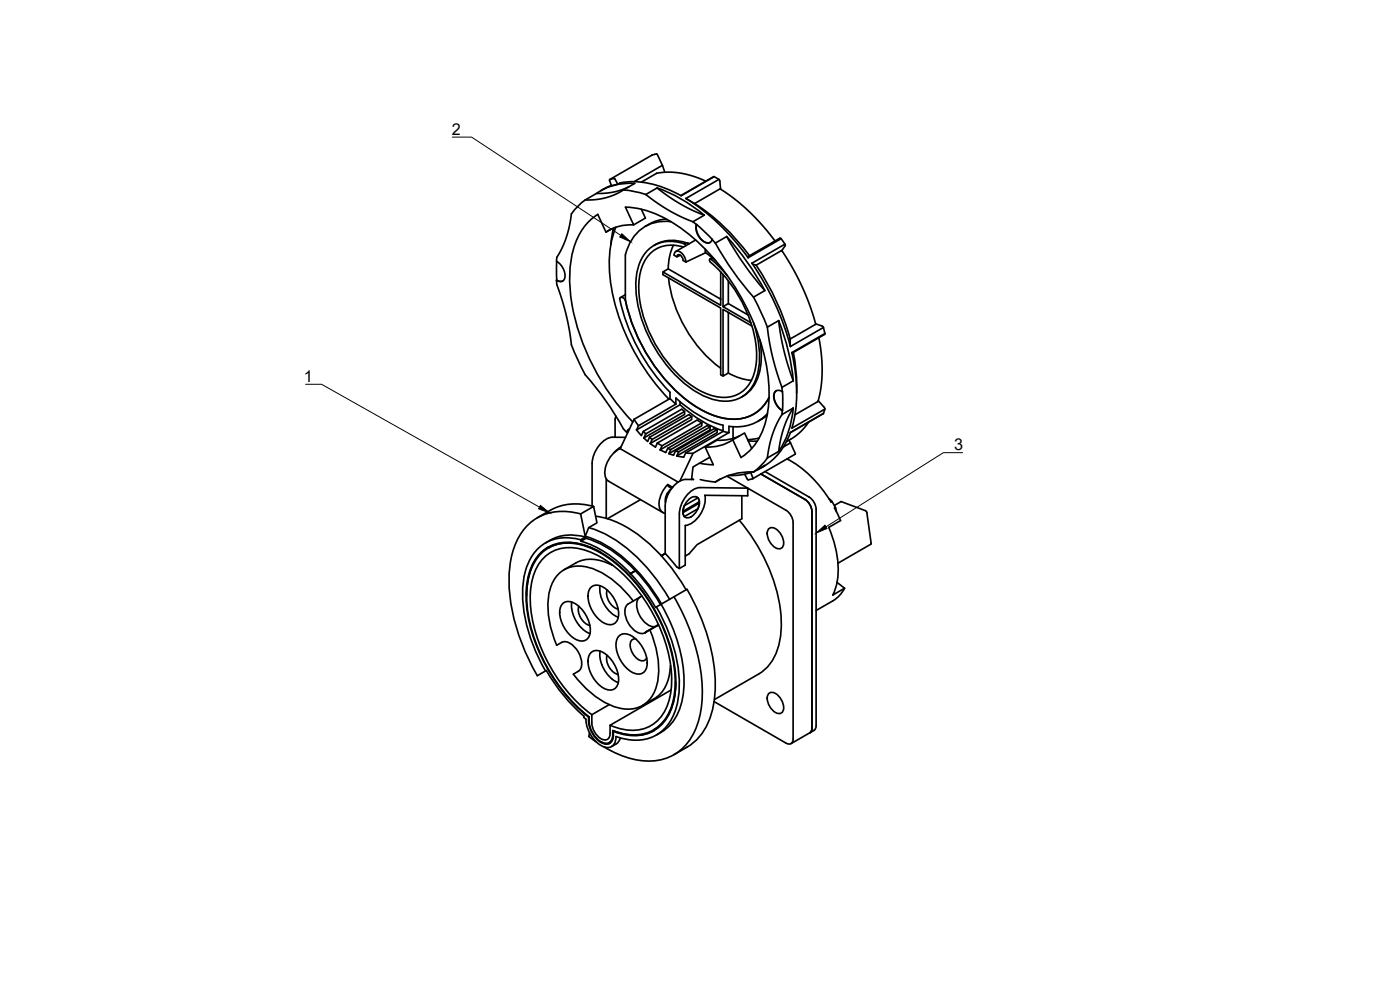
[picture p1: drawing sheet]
<svg xmlns="http://www.w3.org/2000/svg" width="420mm" height="297mm" viewBox="0 0 420 297" stroke-linecap="round" stroke-linejoin="round" font-family="sans-serif">
<defs><g id="words">
<g font-size="4.9">
<text x="135.6" y="40.4">2</text>
<text x="91.2" y="114.6">1</text>
<text x="286.4" y="135.1">3</text>
</g>
</g></defs>
<!-- layer: Visible -->
<g fill="none" stroke="#000" stroke-width=".5">
<path d="M175.6 60a13.4 13.4 0 0 0-4.2 4.6l-.5 3.3-.9 3.1-.9 2.5-1.3 2.6a2.6 2.6 0 0 0-.8 2.3 4.7 4.7 0 0 1 2.2 5.6 1.52 1.52 0 0 1-2.2 .1M179 58l-3.4 2M183 53.9l-.1 .3 .7 1.6 1.8-.5M183.5 55.6l-3.2 1.6M187.1 57l-2.6 1.4-2.7 .9-3 .6-3.2 .1M187.1 57l3.3 .4 3.4 1M188.8 56l-2.1 .9-2.5 .7-2.7 .4h-2.5M190.5 55l-3.4 2M190.5 55a17.6 17.6 0 0 0-11.5 3M193.8 58.4l3.4-2 3.5 2.6 3.6 2.3 3.5 1.8 3.6 1.5M193.8 58.4l3.5 2.6 3.6 2.2 3.5 1.9 3.6 1.4M195.7 46.5l-12.7 7.4"/>
<path d="M195.7 46.5l1.5-.2 1.6 3.3M195.7 46.5h.1M197.2 56.4a44.7 44.7 0 0 1 14.2 8.2M198.8 49.6l.7 2.1M198.8 49.6l-8.5 4.9M205.8 59.5l2.7 1.6M205.9 59.5a65.7 65.7 0 0 1 18.6 17.8M211.8 54.4l-5.7-2.1-2.8-.5-3-.2-3.2 .4-4.6 2.6M214.3 53l-9.9 5.7a27.3 27.3 0 0 0-18.3-3.8l-.7 .4-1-1.8-1.4 .4M214.3 53l-10 5.7M214.3 53l1.5 .8M215.8 53.8l-10 5.7"/>
<path d="M215.8 53.8l.2 .5 .3 2.5M167.1 78.4v5.7M183.4 68.7l-1.5 .9-2.5-5.3a19 19 0 0 0-8.2 14.7 56 56 0 0 0 6.9 31 70.6 70.6 0 0 0 11.8 16.6M184.1 68.4l-.8 4.9M184.8 68.2a35.7 35.7 0 0 0-.3 22.9 67.1 67.1 0 0 0 16.3 28.7M190.2 67.5a13.4 13.4 0 0 0-8.3 2.1M192.5 62.8l1.2 2.6-3.5 2.1-2.5-5.3a32.1 32.1 0 0 1 19.5 8.5 68.6 68.6 0 0 1 23.4 43.3 28.9 28.9 0 0 1-3.6 18.8 15.1 15.1 0 0 1-4.6 4.5l-2.5-5.3 3.6-2.1 2.1 4.7M200 65.7a12.5 12.5 0 0 0-6.3 2.2M201.3 66.5a12.1 12.1 0 0 0-13.6 10v13.5M202.1 73.6a16.2 16.2 0 0 0-1.6 7.1M204.2 76.6l-1.1 .5-.8-.5a1.18 1.18 0 0 1 .8-1.3 1.18 1.18 0 0 1 1.5 .6l1 1.6 .2 1.1M205.1 74.1a9.6 9.6 0 0 0-13 7.9 33 33 0 0 0 5.7 23.1 32.4 32.4 0 0 0 15.1 13.3 9.6 9.6 0 0 0 12.9-4.9 24.7 24.7 0 0 0-.6-17.1 42 42 0 0 0-12.1-17.9l-.1-.8 .4 .1"/>
<path d="M205.3 73.1a10 10 0 0 0-12.6 4.3 23.1 23.1 0 0 0-.5 17.3 41.3 41.3 0 0 0 17.4 23.3 13.1 13.1 0 0 0 12.9 1.2 12.9 12.9 0 0 0 5.5-11.6l-.4-5.2-1.4-5.5M205.3 73.1l.5 .6M205.9 72.8l-.6 .3M206.8 73.1h-.1a11.7 11.7 0 0 0-10.4 .5M208 66.5l1 .9M208.5 61.1l7.7-4.4 4.4 3.1 4.2 3.6 4.3 4.5 3.5 4.4M208.5 61.1a61.3 61.3 0 0 1 16.4 15.6M208.8 72l-6 3.4M209 67.4a4.8 4.8 0 0 0 3.4 5.5 1.29 1.29 0 0 0 1.3-1M209.1 67.4h-.1M209.1 67.4a4.7 4.7 0 0 0 3.6 5.5l.4-.2M209.1 67.4l4.6 4.5"/>
<path d="M211.4 64.6l-3.4 1.9M211.6 74.7l.1 1.1 3.1 2.4M211.8 75.8l-6 2.8-.8-.5-.4-1a.9 .9 0 0 0-1.4-.4l-.1 .4M213.4 77.8l2.5 2.3 2.3 2.6M213.7 71.9l1 1M213.7 77.3l-.7 .4M214 77.5l-.6 .3M218.1 71l-3.4 1.9 5.3 8.5 6.1 7.7M218.1 71l5.3 8.5 6.1 7.7M218.1 71l2.7 3.1 3.5 4.5 5.2 8.6M225.7 79l1.2 .6M225.7 79a80 80 0 0 1 11.5 25"/>
<path d="M226.9 79.6a75.3 75.3 0 0 1 10.3 22.1M234.4 71.6l-9.9 5.7M234.6 75.2l3.3 5.2 2.8 5.5 2.3 5.6 1.8 5.7M234.6 75.2l-7.7 4.4M235.6 73.2l-9.9 5.8M235.6 73.2v.5M235.6 73.2l-1.2-1.6-.4-.1-9.6 5.5 .1 .3M235.6 73.7l-1 1.5M167 84.1l.1 1.3 2.2 6.9 1.6 6.7a24.1 24.1 0 0 0 3.4 10.8l.4 .9a10.4 10.4 0 0 0 2.8 3.9l4.3 5.6 5.3 8.5 1 1M167.1 84.1h-.1M167.1 84.1l1.1 .4 .7-.2M187.7 88.5l-1.5 .8"/>
<path d="M187.7 90l-.7-.7a.65 .65 0 0 0-1 .3 58.3 58.3 0 0 0 15.1 28.1v1.9l-10.8 6.2M187.7 90a51.8 51.8 0 0 0 21.9 32.5 17.4 17.4 0 0 0 15.2 2.4 11.7 11.7 0 0 0 6-5.6M199 81.6v.8l17.3 10v20l.7 .4M200.6 83.4a40.2 40.2 0 0 0 15.7 27.1M216.3 81.6v10l-17.3-10 1.5-.9 15.8 9.1M217 82.3v9.7M218.6 93.7v18.2l-1.6 .9v-20l8.7 5M218.6 84.3v6.8M224.5 94.5l-5.9-3.4-1.6 .9 8.4 4.8M226.1 89.1l2.3 4.5 1.9 4.6M229.5 87.2l-3.4 1.9M233.7 96.2l.6 4.4 .9 4.5 2.9 9.2"/>
<path d="M233.7 96.2l-3.4 2 .6 4.4 .9 4.5 2.9 9.1M233.7 96.2a66.5 66.5 0 0 1 4.4 18.1M244.8 97.2l1.9 .6 .4 .5M244.8 97.2l-7.6 4.5M247.1 98.3l-9.9 5.7M247.1 98.3l.5 1.8M201.1 119.6l1.7 1.7M218.6 111.9a16.6 16.6 0 0 0 6.9 2.2M228.1 102a18.8 18.8 0 0 1-2.5 14.7l-1.6 1.5-1.5 1M233 117.3a3.3 3.3 0 0 0 .3 4.4l1.5 1.5M234.7 116.2l.1 1.3M234.8 117.5v5.7"/>
<path d="M234.8 117.5a1.61 1.61 0 0 0-2.1-.1 1.61 1.61 0 0 0-.5 2 5.5 5.5 0 0 0 2.6 3.8M237.2 101.7v2.3M237.7 105.8a45.2 45.2 0 0 1 0 22.7l9.9-5.8M238.1 114.3l-3.4 1.9M238.1 105.8l.8 5.9 .2 6.3M245.8 101.3l.7 5.5 .2 4.7-.3 4.6-.9 4.2-6.9 4.1M247.6 100.1l-.1 .2-9.8 5.7v-.2M247.6 100.1l-9.9 5.7M184.6 125.9v5.3M184.9 124.9l-.3 1M186.1 134.6l17.4 10.1M186.1 134.6a8.2 8.2 0 0 0-4.4 8.5l1 1.3 16.2 9.4"/>
<path d="M186.4 134.1l-2.1 1.7M187.7 131.2h-3.8a8 8 0 0 0-6.1 6.6l-.1 14M188.1 129.7l.2 .2M188.1 129.7h.1M188.7 128.8l-.6 .9M188.9 128.8l-.5 .3-.3 .6M190.3 125.8l-4.2 8.8M190.3 125.8l1.3 1.9M191 129l1.5 1.7 .6-1.3M191.6 127.7l-.6 1.3M193.1 129.4l.7 .8M193.8 130.2l11.7-6.8v.9l-12.3 7.1"/>
<path d="M193.8 130.2l-.6 1.2M194.9 131.2l-.5 1.2-1.2-1M194.9 131.2l.8 .6M195.7 131.8l-.6 1.3M197.3 132.9l-.6 1.3-1.6-1.1M197.3 132.9l1.4 .9M198.7 133.8l-.6 1.2M200.4 134.5l-.6 1.3-1.7-.8M200.4 134.5l.9 .4M201.3 134.9l-.6 1.2M202.7 135.3l-.6 1.3-1.4-.5M202.7 135.3l1 .3"/>
<path d="M202.8 121.3v-1.9a33 33 0 0 0 14.2 8.2v1.8l-11.2 6.5M202.8 121.3l-11.2 6.4M203.7 135.6l-.6 1.2M204.1 121.5a37.1 37.1 0 0 0 12.9 7.8M204.1 120.5v1l-13.1 7.5M205.5 123.4l-.9-.6-11.5 6.6M205.8 135.9l-.6 1.3-2.1-.4M205.8 135.9l2.2 .1M207.6 125v.9l-12.5 7.2M207.6 125l-11.9 6.8M207.6 125l-.9-.6-11.8 6.8M208 136l-3.9 8.3"/>
<path d="M210.6 126.9v.8l-12.5 7.3M210.6 126.9l-11.9 6.9M210.6 126.9l-1.4-.9-11.9 6.9M213 137.2l-5 2.9-.4 3.8M213.1 128.1l-.8-.4-11.9 6.8M213.1 128.1v.9l-12.4 7.1M213.1 128.1l-11.8 6.8M215.2 128.9l-.8-.3-11.7 6.7M215.2 128.9v.9l-12.1 7M215.2 128.9l-11.5 6.7M217 129.4l1.8 .4M218.8 129.8l-10.8 6.2"/>
<path d="M219.9 132a13.2 13.2 0 0 1-8.3 2.1M220 128v3.5M221.9 130.8a13.8 13.8 0 0 1-6.7 1.3l-3.6 2 2.5 5.3-4.2-.4M224.5 132.3l2.8 .1M227.8 131.4l-3.4 .5M230.2 124.6l-2.8 1.8M230.3 137.4a17.3 17.3 0 0 1-4.2 4.2M230.3 124.1a12.6 12.6 0 0 1-11.5 3.8v1.9M234.7 124.4l-1.6 2.8-1.3 3.1-.9 3.4-.6 3.7 3.4-2M234.8 123.2l-.1 1.2M234.8 123.2h.1M236.2 137.7a34.3 34.3 0 0 1 13.2 13l.3-.2"/>
<path d="M236.8 132.1l.4 .8M237.2 129.8a18.8 18.8 0 0 1-8.9 10.6M237.2 132.9l1.4 3.4-12.7 7.3M237.2 132.9l-2.1 1.2M238.1 122.4l-1.6 2.8-1.3 3.1-.9 3.5-.6 3.6M238.1 122.4l-3.4 2M238.1 122.4a26.9 26.9 0 0 1-4.4 13M242.7 126.6l-1.5 1.9-1.5 1.5-3.7 2.5M245.6 120.2l1.8 2 .2 .5M247.1 124l-9.9 5.8M247.6 122.7l-.5 1.3M174.3 154.2l1.3 6.7"/>
<path d="M174.3 154.2a15.4 15.4 0 0 0-17.8 5.7 29.7 29.7 0 0 0-3.3 20.5 63.5 63.5 0 0 0 8.1 22.3l2.7-1.5a52 52 0 0 0 11.2 13.6v.5l.6 .5a9.4 9.4 0 0 0 5.7 8.4 2.65 2.65 0 0 0 3.4-3.2 13.5 13.5 0 0 0 14.4-2.2 19.5 19.5 0 0 0 4.5-15.3 49.5 49.5 0 0 0-6.8-21.4M176.7 158.3a39.9 39.9 0 0 1 19.6 14.6l4.6 6.9M178.1 152l1.1 4.9-2.5 1.4-1.1 2.6M178.1 152l-3.8 2.2M178.2 152a16.8 16.8 0 0 0-13.1 1.1l-3.8 2.3M178.8 154.9a32.3 32.3 0 0 1 18 10.1l2.8 3.1 2.7 3.3 3.6 5.6M181.9 143.7v11.8M192.2 149.9l-9.9 5.7M200.2 148.1l.3 .2M200.4 145.4a7.9 7.9 0 0 0-2.3 7.3 2.02 2.02 0 0 0 1.5 1.3M201.5 146.6a4.4 4.4 0 0 0-1.8 4.2M202 146l-.2 .2-1.4-.8 .2 .5 1 .6"/>
<path d="M206.3 150.2a2.07 2.07 0 0 1 3.3-.6 4.7 4.7 0 0 1-3.3 5.8 1.72 1.72 0 0 1-1.3-2.5l.5-1.4zM207.6 143.6l.5 .3a5.7 5.7 0 0 0-5.3 1.3 9.5 9.5 0 0 0-3.2 6.6v14.3M208.8 149l.7 .4-4.1 2.3-.4 1.7 4.9-2.8-.4-1.2M209.5 150.8l.4 .2-4.9 2.8 .4 1.2 4.1-2.4 .4-1.6M210.2 143.9l4.5 .7M216.4 143.6l-1.7 1M218.1 142.9l6.3 3.6-14.3-.2a8 8 0 0 0-6.1 6.6l-.1 17.7-.8-.5-3.4-4M221.9 156.1a51.8 51.8 0 0 1 12.6 30.3 18.7 18.7 0 0 1-4.9 14.4l-1.9 1.4-13.3 7.7M222.6 148.7v7l-13.4 7.7-2.4 2.8-1.1 .6M225.3 141.8l.6 1.5-.1 .4-1.3 .3-1-1.7M225.8 141.6a18.4 18.4 0 0 1-7.2 1.1M226.1 141.6a19.5 19.5 0 0 0-11.4 3"/>
<path d="M227 141.1l2.5-1.4-3.4 1.9M228.4 142.2l13.2 7.6 1.3 1.3 .7 1.8 .1 65.6-.2 .8-.4 .5M229.6 141.5l13.2 7.6M230.8 158.6a2.29 2.29 0 0 1 3 .9 3.9 3.9 0 0 1 .9 4.9 2.29 2.29 0 0 1-3.1-1 3.9 3.9 0 0 1-.8-4.8zM242.8 149.1h.1M242.8 149.1l.9 .8 .8 1.1 .4 1.8v65l-.3 1.1-1.5 1M248.8 149.6l.9 .9M249.7 150.5l1 1.8M250.4 151.7l2-1.2 7.5 2.9 .2 .4 1.3 9.2-.1 .3-9.8 5.7M250.7 152.3l.3 1.2M250.7 152.3l-.3 .1 1.9 3.8-3.6 2a27.8 27.8 0 0 1 2.1 18.1l-.9 2.2 3.6-2M162.4 166.1a12.1 12.1 0 0 1 12.6-2.5 37.9 37.9 0 0 1 18.7 15.2 46.1 46.1 0 0 1 8.9 27.9 15 15 0 0 1-6.4 12.3 13.8 13.8 0 0 1-12.3 .2 3.7 3.7 0 0 1-1 3.6 4.3 4.3 0 0 1-4.8-2.5l-1.1-2.3-.2-2.9a50.6 50.6 0 0 1-18.7-34.5 19.1 19.1 0 0 1 4.3-14.5z"/>
<path d="M164.6 164.1a15.3 15.3 0 0 0-6.5 13.1v1.5M164.6 164.4a14.1 14.1 0 0 1 13.1 .1l2.7 1.3M174.3 162a12.6 12.6 0 0 0-16.7 9.6 38.4 38.4 0 0 0 3.3 24.2l2.8 5.5M174.4 162.4a33.1 33.1 0 0 1 14.8 9.7M175.6 160.9a38.5 38.5 0 0 1 19.7 15.4l3.2 4.9 7.7-4.4a56.9 56.9 0 0 1 8.3 31.9 20.2 20.2 0 0 1-6.9 14.6l-5.3 3.1M175.7 161.1a13.7 13.7 0 0 0-12 1.8M175.9 161.5l-1.5 .9-.1-.4 1.4-.9v.4a38 38 0 0 1 19.2 14.8l3.3 5.1M177.5 176a3.5 3.5 0 0 1 4.3 .7 9.4 9.4 0 0 1 3.6 9.1 2.68 2.68 0 0 1-4.3 1 9.4 9.4 0 0 1-4.4-9.6zM180.1 175.8a9.6 9.6 0 0 0 5.5 9.4M182.2 177a5 5 0 0 0 3.3 5.8M183.8 169.5a11.8 11.8 0 0 0-11-.6l-3.5 2M189.2 172.1h.1"/>
<path d="M189.2 172.1l4.4 5.3 3.1 4.9 1.7-1a45.5 45.5 0 0 1 6.8 26.1 15 15 0 0 1-8.2 13.1M190.7 171.2l-1.5 .9M190.7 171.3l-1.5 .8M192.1 179.2a4.1 4.1 0 0 0-.2 5.3 5.4 5.4 0 0 0 4.7 3.5M192.7 178.8l-2.7 1.5a3.4 3.4 0 0 0-2.2 4.9 6.7 6.7 0 0 0 4.6 4.9l1.2-.2M198.5 166.7l1.2-.6zM202.3 179.1a57 57 0 0 1 8.3 31.9 19.8 19.8 0 0 1-7.3 14.8 17.3 17.3 0 0 1-16.2 1.1l-5.8-2.8M203.9 170.6l1.8-1v-11.9a8.2 8.2 0 0 0 5.9-7.1l-.1-2 12.9 .2v-2.3l11.5 6.6 .9 .8 1 1.7 .2 1.2v64.9a1.29 1.29 0 0 1-.6 1.4 1.29 1.29 0 0 1-1.5-.1l-21.6-12.5M251.2 174.7l2.3 1.8M253.5 176.5l-.9 1.3-1.5 1.7-6.2 3.7M169.1 180.9a3.5 3.5 0 0 1 4.2 .7 9.4 9.4 0 0 1 3.6 9.1 2.68 2.68 0 0 1-4.3 1 9.4 9.4 0 0 1-4.3-9.6zM171.6 180.7a9.5 9.5 0 0 0 5.5 9.4"/>
<path d="M173.7 181.9a5 5 0 0 0 3.3 5.8M177.5 195.7a3.5 3.5 0 0 1 4.3 .6 9.4 9.4 0 0 1 3.6 9.2 2.68 2.68 0 0 1-4.3 .9 9.4 9.4 0 0 1-4.4-9.6zM180.1 195.4a9.5 9.5 0 0 0 5.5 9.4M182.2 196.6a5 5 0 0 0 3.3 5.8M186 190.7a3.5 3.5 0 0 1 4.3 .6 9.6 9.6 0 0 1 3.6 9.3 2.73 2.73 0 0 1-4.3 1 9.6 9.6 0 0 1-4.4-9.8zM190 180.3a25.4 25.4 0 0 0-14.8-10.3 8.7 8.7 0 0 0-10.1 6.9 26.4 26.4 0 0 0 2 16.7 3.4 3.4 0 0 1 5.3 .5 6.7 6.7 0 0 1 1.9 6.4l-.7 .9-1.5 .9a25.4 25.4 0 0 0 14.8 10.4 8.7 8.7 0 0 0 10.2-7 26.4 26.4 0 0 0-2-16.7M190.8 191.7a1.62 1.62 0 0 0-1.7 2.2 4.8 4.8 0 0 0 3.9 4.4l.8-.4 .3-.5M194 189.5l-.4 .4M197.1 187.8l.5-.4-3.6 2.1M197.7 187.5l-4.1 2.4M201.3 199.8a11.8 11.8 0 0 1-4.9 9.8l-3.6 2.1M176.6 215.2a51 51 0 0 1-18.7-34.8 19.1 19.1 0 0 1 4.4-14.5 12.2 12.2 0 0 1 12.7-2.5 38.2 38.2 0 0 1 18.8 15.2 46.5 46.5 0 0 1 9 28.1 15.3 15.3 0 0 1-6.4 12.4 13.8 13.8 0 0 1-12.3 .3v-.2"/>
<path d="M176.8 215.1a7.4 7.4 0 0 0 5 8.2 2.21 2.21 0 0 0 2.3-2.7M176.9 219.9l-.2 1.1M177.6 214.4a47.7 47.7 0 0 1-18.5-34.6 16.7 16.7 0 0 1 4.4-12.7 11.6 11.6 0 0 1 11.4-2.2 34.6 34.6 0 0 1 17.5 13.6 45.7 45.7 0 0 1 9.2 26 15.1 15.1 0 0 1-6 13.1 13.4 13.4 0 0 1-12.5 0M182.8 211.4l-5.2 3M196.3 219.2a13.9 13.9 0 0 1-12.1 .1l-.1 .1v1.2M201.4 207l-18.3 10.6a4.4 4.4 0 0 1-.6 4.1 2.46 2.46 0 0 1-3.2-.9l-1.2-1.9a8.3 8.3 0 0 1-.5-4.5M201.4 200.7l-.3 .2M202.8 204.6a16.4 16.4 0 0 1-5.6 13.7l-1.1 .7M230.8 208a2.29 2.29 0 0 1 3 1 3.9 3.9 0 0 1 .9 4.8 2.29 2.29 0 0 1-3.1-.9 3.9 3.9 0 0 1-.8-4.9zM243.1 219.9l-5.7 3.2M176.7 221l2.2 1.6M180.4 222.6l1.5 .5 1.2-.1"/>
<path d="M184.1 220.4l-.4 1.6-.8 .8M186.2 221.4l-.4 .9a4.1 4.1 0 0 1-2.3 1.7"/>
</g>
<!-- layer: Annotations -->
<path d="M186.6 70.1l2.6 2.4-3.2-1.4zM162.2 151.7l2.8 2.2-3.4-1.2zM244.9 159.9l2.7-2.3 .6 1z" fill="#000" stroke="#000" stroke-width=".3"/>
<path d="M135.7 41.1h5.8l44.8 29.5M91.7 115.3h4.8l65.4 36.9M288.9 135.8h-5.8l-35.2 22.3" fill="none" stroke="#000" stroke-width=".3"/>
<use href="#words"/>
</svg>
